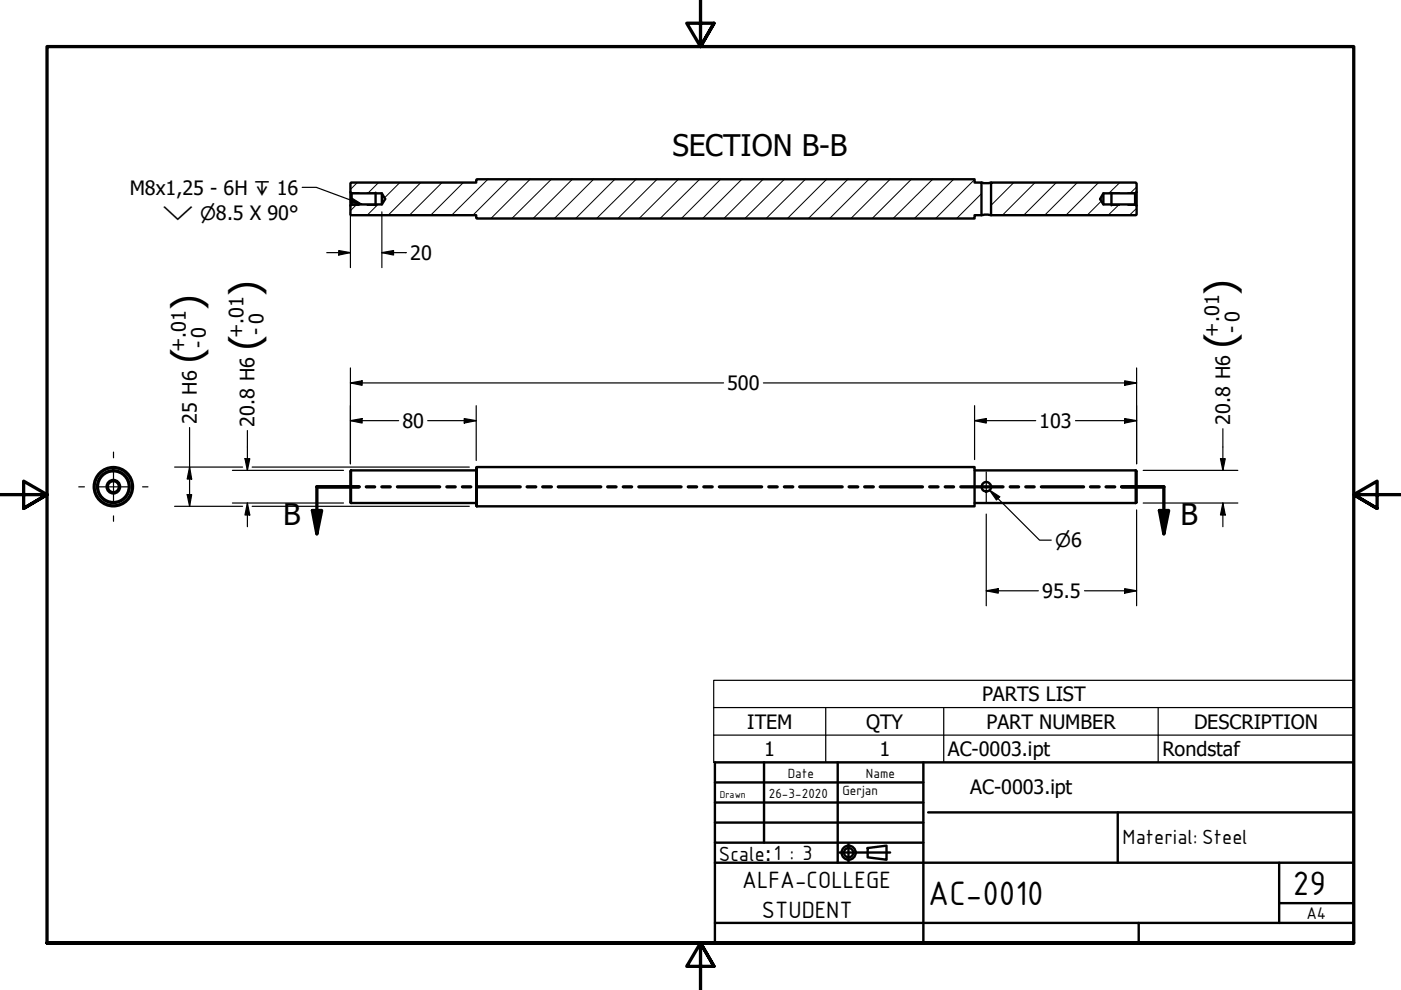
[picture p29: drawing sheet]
<svg xmlns="http://www.w3.org/2000/svg" width="297mm" height="210mm" viewBox="0 0 297 210" stroke-linecap="round" stroke-linejoin="round" font-family="sans-serif">
<defs><g id="words">
<g font-size="8.4">
<text x="42.5" y="65.8" transform="rotate(-90 42.5 65.8)">)</text>
<text x="54.8" y="62.8" transform="rotate(-90 54.8 62.8)">)</text>
<text x="261.6" y="62.5" transform="rotate(-90 261.6 62.5)">)</text>
<text x="42.5" y="77.1" transform="rotate(-90 42.5 77.1)">(</text>
<text x="54.8" y="74.2" transform="rotate(-90 54.8 74.2)">(</text>
<text x="261.6" y="73.8" transform="rotate(-90 261.6 73.8)">(</text>
</g>
<g font-size="7.7">
<text x="196.8" y="191.8">AC-0010</text>
<text x="274.1" y="189.7">29</text>
</g>
<g font-size="6.3">
<text x="142.6" y="33">SECTION B-B</text>
<text x="60" y="111.3">B</text>
<text x="250.3" y="111.3">B</text>
</g>
<g font-size="5.4">
<text x="157.4" y="188.4">ALFA-COLLEGE</text>
<text x="161.5" y="194.6">STUDENT</text>
</g>
<g font-size="4.7">
<text x="238" y="179">Material: Steel</text>
<text x="152.4" y="182.5">Scale</text>
</g>
<g font-size="4.2">
<text x="27.6" y="41.2">M8x1,25 - 6H ↧ 16</text>
<text x="87" y="55.1">20</text>
<text x="51.5" y="71.7" transform="rotate(-90 51.5 71.7)">+.01</text>
<text x="55.7" y="71" transform="rotate(-90 55.7 71)">- 0</text>
<text x="258.3" y="71.3" transform="rotate(-90 258.3 71.3)">+.01</text>
<text x="262.6" y="70.6" transform="rotate(-90 262.6 70.6)">- 0</text>
<text x="39.2" y="74.6" transform="rotate(-90 39.2 74.6)">+.01</text>
<text x="43.4" y="73.9" transform="rotate(-90 43.4 73.9)">- 0</text>
<text x="154.2" y="82.7">500</text>
<text x="41.7" y="89.8" transform="rotate(-90 41.7 89.8)">25 H6</text>
<text x="54" y="90.5" transform="rotate(-90 54 90.5)">20.8 H6</text>
<text x="85.3" y="90.7">80</text>
<text x="220.3" y="90.7">103</text>
<text x="260.8" y="90.1" transform="rotate(-90 260.8 90.1)">20.8 H6</text>
<text x="221" y="126.8">95.5</text>
<text x="208.2" y="148.7">PARTS LIST</text>
<text x="158.4" y="154.5">ITEM</text>
<text x="183.6" y="154.5">QTY</text>
<text x="209.2" y="154.5">PART NUMBER</text>
<text x="253.2" y="154.5">DESCRIPTION</text>
<text x="162.1" y="160.3">1</text>
<text x="186.4" y="160.3">1</text>
<text x="201" y="160.3">AC-0003.ipt</text>
<text x="246.4" y="160.4">Rondstaf</text>
<text x="205.7" y="168.3">AC-0003.ipt</text>
<text x="162.2" y="182.5">:1 : 3</text>
</g>
<g font-size="3.9">
<text x="34.5" y="46.6">⌵ ⌀8.5 X 90°</text>
<text x="223.7" y="116">⌀6</text>
<text x="277" y="194.9">A4</text>
</g>
<g font-size="3">
<text x="167" y="164.9">Date</text>
<text x="183.6" y="164.9">Name</text>
<text x="163" y="169.1">26-3-2020</text>
<text x="178.6" y="168.6">Gerjan</text>
</g>
<text font-size="2.3" x="152.6" y="169.1">Drawn</text>
</g></defs>
<!-- layer: Hatch (ANSI) -->
<g fill="none" stroke="#000" stroke-width=".21">
<path d="M75.8 38.7l-1.5 1.5M80.3 38.7l-2.3 2.3M84.8 38.7l-3.3 3.2M89.2 38.7l-6.9 6.9M93.7 38.7l-6.9 6.9M98.2 38.7l-6.9 6.9M103.4 38l-7.6 7.6M107.9 38l-7.6 7.6M112.4 38l-8.3 8.3M116.9 38l-8.4 8.3M121.3 38l-8.3 8.3M125.9 38l-8.4 8.3"/>
<path d="M130.4 38l-8.4 8.3M134.9 38l-8.4 8.3M139.3 38l-8.3 8.3M143.8 38l-8.3 8.3M148.3 38l-8.3 8.3M152.8 38l-8.3 8.3M157.3 38l-8.3 8.3M161.8 38l-8.3 8.3M166.3 38l-8.4 8.3M170.8 38l-8.4 8.3M175.3 38l-8.4 8.3M179.8 38l-8.4 8.3"/>
<path d="M184.2 38l-8.3 8.3M188.7 38l-8.3 8.3M193.2 38l-8.3 8.3M197.7 38l-8.3 8.3M202.2 38l-8.3 8.3M206.6 38.1l-8.2 8.2M210.5 38.7l-.4 .4M214.9 38.7l-4.8 4.8M219.5 38.7l-7 6.9M224 38.7l-7 6.9M228.4 38.7l-6.9 6.9M232.9 38.7l-6.9 6.9"/>
<path d="M237.4 38.7l-2.3 2.3M241 39.7l-1.4 1.3M75.6 43.3l-1.3 1.4M80.1 43.3l-2.2 2.3M208.1 45.6h-.1M208.1 41.1l-5.3 5.2M233.5 42.6l-3 3M237.3 43.3l-2.4 2.3M241 44.2l-1.5 1.4"/>
</g>
<!-- layer: Visible (ANSI) -->
<g fill="none" stroke="#000" stroke-width=".51">
<path d="M74.4 38.7h26.6l.1-.7h105.5v.7h1.5v6.9h-1.5v.7h-105.5l-.1-.7h-26.6l-.1-.1v-1.9l.2-.3h6.5l.7-1.1-.7-1.2h-6.5l-.2-.3v-1.8zM208.1 38.7l.4 .1 1.6-.1M210.1 38.7h30.7l.2 .2v1.8l-.3 .3h-6.8l-.7 1.2 .7 1.1h6.8l.3 .3v1.9l-.2 .1h-30.7zM74.3 40.7v2.9M74.5 41v2.3M79.6 40.9v2.6M81 41v2.3M208.1 45.6l.6-.1 1.4 .1M233.9 41v2.3M235.6 40.9v2.6M240.7 41v2.3M241 40.7v2.9"/>
<path d="M74.4 99.7l-.1 .2v6.6l.1 .2M74.4 99.7v7M74.4 99.7h26.6M101.1 99h105.5v8.4h-105.5M101.1 99l-.1 .2v8l.1 .2M101.1 99v8.4M206.6 99.7h34.2M240.8 99.7v7M240.8 99.7l.2 .2v6.6l-.2 .2M74.4 106.7h26.6M206.6 106.7h34.2"/>
<circle cx="24" cy="103.2" r="4"/>
<circle cx="24" cy="103.2" r="3.5"/>
<circle cx="24" cy="103.2" r="3.3"/>
<circle cx="24" cy="103.2" r="1.43"/>
<circle cx="24" cy="103.2" r="1.17"/>
<circle cx="24" cy="103.2" r="4.2"/>
<circle cx="209.1" cy="103.2" r="1"/>
</g>
<!-- layer: Hidden Narrow (ANSI) -->
<path d="M74.4 43.5h1.7M74.4 40.9h1.7M77.9 43.5h1.7M77.9 40.9h1.7M235.6 43.5h1.8M235.6 40.9h1.8M239.1 43.5h1.8M239.1 40.9h1.8M23.3 104.3a1.33 1.33 0 0 1-.2-2 1.33 1.33 0 0 1 2 0 1.33 1.33 0 0 1-.3 2" fill="none" stroke="#000" stroke-width=".25"/>
<!-- layer: Section Line (ANSI) -->
<g fill="none" stroke="#000" stroke-width=".7">
<path d="M66.2 108.2h2l-1 5zM76.1 103.2h-8.9v10M77.7 103.2h1.7M81 103.2h1.7M84.3 103.2h8.9M94.7 103.2h1.8M98 103.2h1.8M101.3 103.2h9M111.8 103.2h1.8M115.1 103.2h1.8M118.4 103.2h9M128.8 103.2h1.8"/>
<path d="M132.1 103.2h1.8M135.4 103.2h9M145.9 103.2h1.8M149.2 103.2h1.8M152.5 103.2h9M163 103.2h1.8M166.3 103.2h1.8M169.5 103.2h9.1M180 103.2h1.9M183.3 103.2h1.9M186.6 103.2h9M197.1 103.2h1.8"/>
<path d="M200.4 103.2h1.8M203.7 103.2h9M214.2 103.2h1.8M217.5 103.2h1.8M220.8 103.2h8.9M231.2 103.2h1.8M234.5 103.2h1.8M237.8 103.2h9v10M245.8 108.2h2l-1 5z"/>
</g>
<g fill="#000">
<path d="M66.2 108.2h2l-1 5z" fill-rule="evenodd"/>
<path d="M245.8 108.2h2l-1 5z" fill-rule="evenodd"/>
</g>
<!-- layer: Symbol (ANSI) -->
<path d="M64.1 39.7h3l9.7 3.6M74.6 42l2.2 1.3-2.5-.4zM209.8 103.9l2.2 1.4-.7 .7zM209.8 103.9l10.6 10.6h2.5M151.3 150v-5.8h135.7v5.8M151.3 150h135.7v5.9M151.3 150v11.6h135.7v-5.7M151.3 155.9h135.7M175.1 150v11.6M200.1 150v11.6M245.6 150v11.6" fill="none" stroke="#000" stroke-width=".25"/>
<!-- layer: Border (ISO) -->
<path d="M148.5 -.1v10l-2.9-5h5.8l-2.9 5 2.9-5M0 104.9h10l-5-2.9v5.8l5-2.9-5 2.9M297 104.9h-10l5-2.9v5.8l-5-2.9 5 2.9M10 199.9v-190h277v190h-277h277M151.4 204.9l-2.9-5 2.9 5h-5.8l2.9-5v10" fill="none" stroke="#000" stroke-width=".7"/>
<!-- layer: Title (ANSI) -->
<path d="M196.8 172.2h90.2M237 172.2v10.7" fill="none" stroke="#000" stroke-width=".51"/>
<!-- layer: Title (ISO) -->
<g fill="none" stroke="#000" stroke-width=".51">
<path d="M151.6 161.6h135.4v38.3h-135.4zM151.6 165.9h44.2M151.6 170.2h44.2M151.6 174.4h44.2M151.6 178.7h44.2M162 161.6v17.1M177.6 161.6v21.3M179.9 178.9v3.8M184 179.8l4-.5v3l-4-.5zM195.8 161.6v38.3M151.6 195.7h135.4M151.6 182.9h135.4"/>
<path d="M178 180.8h10.7M241.4 195.7v4.2M271.2 191.5h15.8M271.2 182.9v12.8"/>
<circle cx="179.9" cy="180.8" r="1.49"/>
<circle cx="179.9" cy="180.8" r=".98"/>
</g>
<!-- layer: Dimension (ANSI) -->
<g fill="none" stroke="#000" stroke-width=".25">
<path d="M69.3 53.6h5M71.8 53.1l2.5 .5-2.5 .5zM74.3 45.2v11.5M81 53.6l2.4-.5v1zM81 53.6h5.2M81 44.9v11.8M74.3 78v20.3M241 78v20.3M37 99h14.4M40.2 99l.4 2.6h-.9zM40.2 90.6v16.8M49.3 99.7h23.5"/>
<path d="M51.9 97.3h1.1l-.5 2.4zM52.5 91.3v8.4M53.5 99h46M74.3 89.2l2.5-.5v1zM74.3 81.2l2.5-.5v1zM74.3 89.2h10.2M74.3 81.2h79.1M90.7 89.2h10.3M98.4 88.7l2.6 .5-2.6 .5zM101 86v11.6M161.9 81.2h79.1M206.6 89.2l2.5-.5v1z"/>
<path d="M206.6 89.2h13M206.6 86v11.4M228 89.2h13M238.4 88.7l2.6 .5-2.6 .5zM238.4 80.7l2.6 .5-2.6 .5zM242.4 99.7h20M258.8 97.3h1l-.5 2.4zM259.3 90.9v8.8M37 107.4h14.4M39.7 104.9h.9l-.4 2.5zM49.3 106.7h23.5M52.5 106.7l.5 2.5h-1.1z"/>
<path d="M52.5 106.7v5M53.5 107.4h46M209.1 109v19.4M241 108.1v20.3M242.4 106.7h20M259.3 106.7l.5 2.5h-1zM259.3 106.7v5M209.1 125.3l2.5-.5v1zM209.1 125.3h11.1M229.9 125.3h11.1M238.4 124.8l2.6 .5-2.6 .5z"/>
</g>
<g fill="#000">
<path d="M71.8 53.1l2.5 .5-2.5 .5z" fill-rule="evenodd"/>
<path d="M81 53.6l2.4-.5v1z" fill-rule="evenodd"/>
<path d="M51.9 97.3h1.1l-.5 2.4z" fill-rule="evenodd"/>
<path d="M74.3 89.2l2.5-.5v1z" fill-rule="evenodd"/>
<path d="M74.3 81.2l2.5-.5v1z" fill-rule="evenodd"/>
<path d="M98.4 88.7l2.6 .5-2.6 .5z" fill-rule="evenodd"/>
<path d="M206.6 89.2l2.5-.5v1z" fill-rule="evenodd"/>
<path d="M238.4 88.7l2.6 .5-2.6 .5z" fill-rule="evenodd"/>
<path d="M238.4 80.7l2.6 .5-2.6 .5z" fill-rule="evenodd"/>
<path d="M258.8 97.3h1l-.5 2.4z" fill-rule="evenodd"/>
<path d="M39.7 104.9h.9l-.4 2.5z" fill-rule="evenodd"/>
<path d="M40.2 99l.4 2.6h-.9z" fill-rule="evenodd"/>
<path d="M52.5 106.7l.5 2.5h-1.1z" fill-rule="evenodd"/>
<path d="M259.3 106.7l.5 2.5h-1z" fill-rule="evenodd"/>
<path d="M209.1 125.3l2.5-.5v1z" fill-rule="evenodd"/>
<path d="M238.4 124.8l2.6 .5-2.6 .5z" fill-rule="evenodd"/>
</g>
<!-- layer: Symbol (ANSI) -->
<g fill="#000">
<path d="M74.6 42l2.2 1.3-2.5-.4z" fill-rule="evenodd"/>
<path d="M209.8 103.9l2.2 1.4-.7 .7z" fill-rule="evenodd"/>
</g>
<!-- layer: Center Mark (ANSI) -->
<path d="M24.1 95.9v1.2M16.7 103.2h1.2M20.9 103.2h6.3M24.1 100v6.4M24.1 109.4v1.1M30.2 103.2h1.2M205.9 103.2h6.4M209.1 100v6.4" fill="none" stroke="#000" stroke-width=".25"/>
<use href="#words"/>
</svg>
